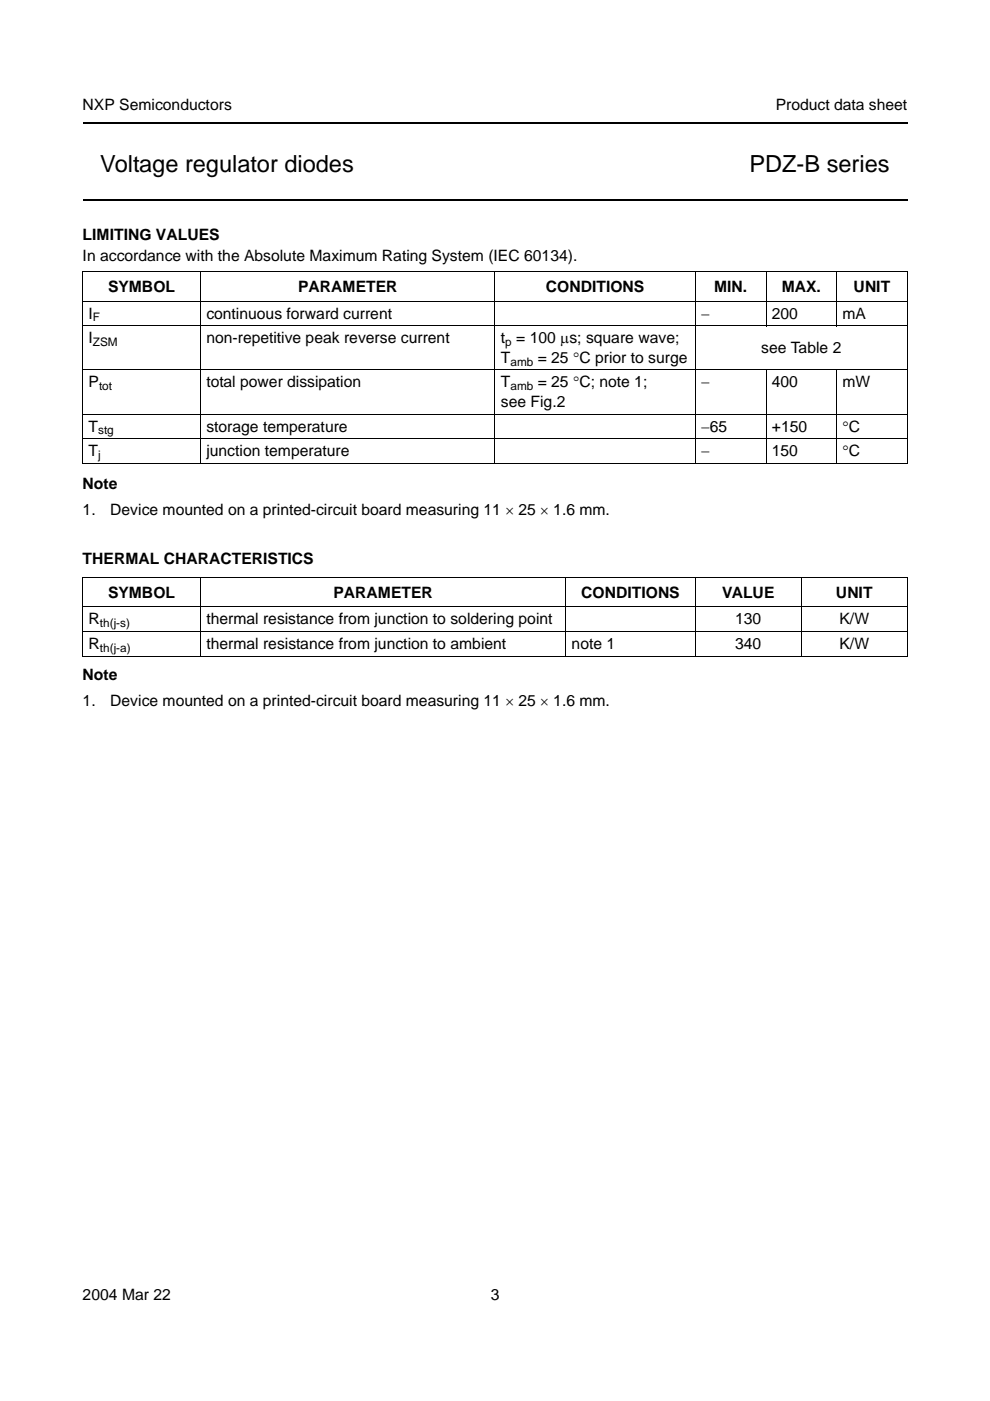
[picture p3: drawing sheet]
<svg xmlns="http://www.w3.org/2000/svg" width="210mm" height="297mm" viewBox="0 0 210 297" stroke-linecap="round" stroke-linejoin="round" font-family="sans-serif">
<defs><g id="words">
<g font-size="5">
<text x="21.3" y="36.4">Voltage regulator diodes</text>
<text x="158.9" y="36.4">PDZ-B series</text>
</g>
<g font-size="3.3">
<text x="17.5" y="23.3">NXP Semiconductors</text>
<text x="164.5" y="23.3">Product data sheet</text>
<text x="17.5" y="50.8">LIMITING VALUES</text>
<text x="17.5" y="55.4">In accordance with the Absolute Maximum Rating System (IEC 60134).</text>
<text x="22.9" y="61.8">SYMBOL</text>
<text x="63.2" y="61.8">PARAMETER</text>
<text x="115.7" y="61.8">CONDITIONS</text>
<text x="151.4" y="61.8">MIN.</text>
<text x="165.7" y="61.8">MAX.</text>
<text x="181" y="61.8">UNIT</text>
<text x="18.8" y="67.6">I</text>
<text x="43.8" y="67.6">continuous forward current</text>
<text x="148.7" y="67.6">−</text>
<text x="163.7" y="67.6">200</text>
<text x="178.6" y="67.6">mA</text>
<text x="18.8" y="72.8">I</text>
<text x="43.8" y="72.8">non-repetitive peak reverse current</text>
<text x="106.2" y="76.9">T</text>
<text x="106.2" y="72.8">t = 100 μs; square wave;</text>
<text x="114" y="76.9">= 25 °C prior to surge</text>
<text x="161.4" y="74.8">see Table 2</text>
<text x="18.8" y="82.1">P</text>
<text x="43.8" y="82.1">total power dissipation</text>
<text x="106.2" y="82.1">T</text>
<text x="114" y="82.1">= 25 °C; note 1;</text>
<text x="148.7" y="82.1">−</text>
<text x="163.7" y="82.1">400</text>
<text x="178.6" y="82.1">mW</text>
<text x="106.2" y="86.3">see Fig.2</text>
<text x="18.8" y="91.5">T</text>
<text x="43.8" y="91.5">storage temperature</text>
<text x="148.7" y="91.5">−65</text>
<text x="163.7" y="91.5">+150</text>
<text x="178.6" y="91.5">°C</text>
<text x="18.8" y="96.7">T</text>
<text x="43.8" y="96.7">junction temperature</text>
<text x="148.7" y="96.7">−</text>
<text x="163.7" y="96.7">150</text>
<text x="178.6" y="96.7">°C</text>
<text x="17.5" y="103.8">Note</text>
<text x="17.5" y="109.2">1.</text>
<text x="23.4" y="109.2">Device mounted on a printed-circuit board measuring 11 × 25 × 1.6 mm.</text>
<text x="17.5" y="119.6">THERMAL CHARACTERISTICS</text>
<text x="22.9" y="126.7">SYMBOL</text>
<text x="70.7" y="126.7">PARAMETER</text>
<text x="123.2" y="126.7">CONDITIONS</text>
<text x="153.1" y="126.7">VALUE</text>
<text x="177.2" y="126.7">UNIT</text>
<text x="18.8" y="132.4">R</text>
<text x="18.8" y="137.6">R</text>
<text x="43.8" y="132.4">thermal resistance from junction to soldering point</text>
<text x="43.8" y="137.6">thermal resistance from junction to ambient</text>
<text x="121.2" y="137.6">note 1</text>
<text x="155.9" y="132.4">130</text>
<text x="155.9" y="137.6">340</text>
<text x="178" y="132.4">K/W</text>
<text x="178" y="137.6">K/W</text>
<text x="17.5" y="144.3">Note</text>
<text x="17.5" y="149.6">1.</text>
<text x="23.4" y="149.6">Device mounted on a printed-circuit board measuring 11 × 25 × 1.6 mm.</text>
<text x="17.5" y="275.6">2004 Mar 22</text>
<text x="104" y="275.6">3</text>
</g>
<g font-size="2.5">
<text x="19.7" y="68.2">F</text>
<text x="19.7" y="73.4">ZSM</text>
<text x="107.1" y="73.4">p</text>
<text x="108.2" y="77.5">amb</text>
<text x="21" y="82.7">tot</text>
<text x="108.2" y="82.7">amb</text>
<text x="20.8" y="92.1">stg</text>
<text x="20.8" y="97.3">j</text>
<text x="21.2" y="133">th(j-s)</text>
<text x="21.2" y="138.2">th(j-a)</text>
</g>
</g></defs>
<path d="M17.5 26.1h174.9M17.5 42.4h174.9" fill="none" stroke="#000" stroke-width=".42"/>
<g fill="none" stroke="#000" stroke-width=".21">
<path d="M17.4 57.6h175.1M17.5 57.7v40.4M42.5 57.4v40.9M104.9 57.4v40.9M147.4 57.4v40.9M162.4 57.4v11.8M177.4 57.4v11.8M192.4 57.7v40.4M17.4 63.9h175.1M17.4 69.1h175.1M17.4 78.4h175.1M162.4 78.4v19.9"/>
<path d="M177.4 78.4v19.9M17.4 87.8h175.1M17.4 93h175.1M17.4 98.2h175.1M17.4 122.4h175.1M17.4 128.7h175.1M17.4 133.9h175.1M17.4 139.1h175.1M17.5 122.5v16.5M42.5 122.3v16.9M120 122.3v16.9M147.4 122.3v16.9"/>
<path d="M169.9 122.3v16.9M192.4 122.5v16.5"/>
</g>
<use href="#words"/>
</svg>
